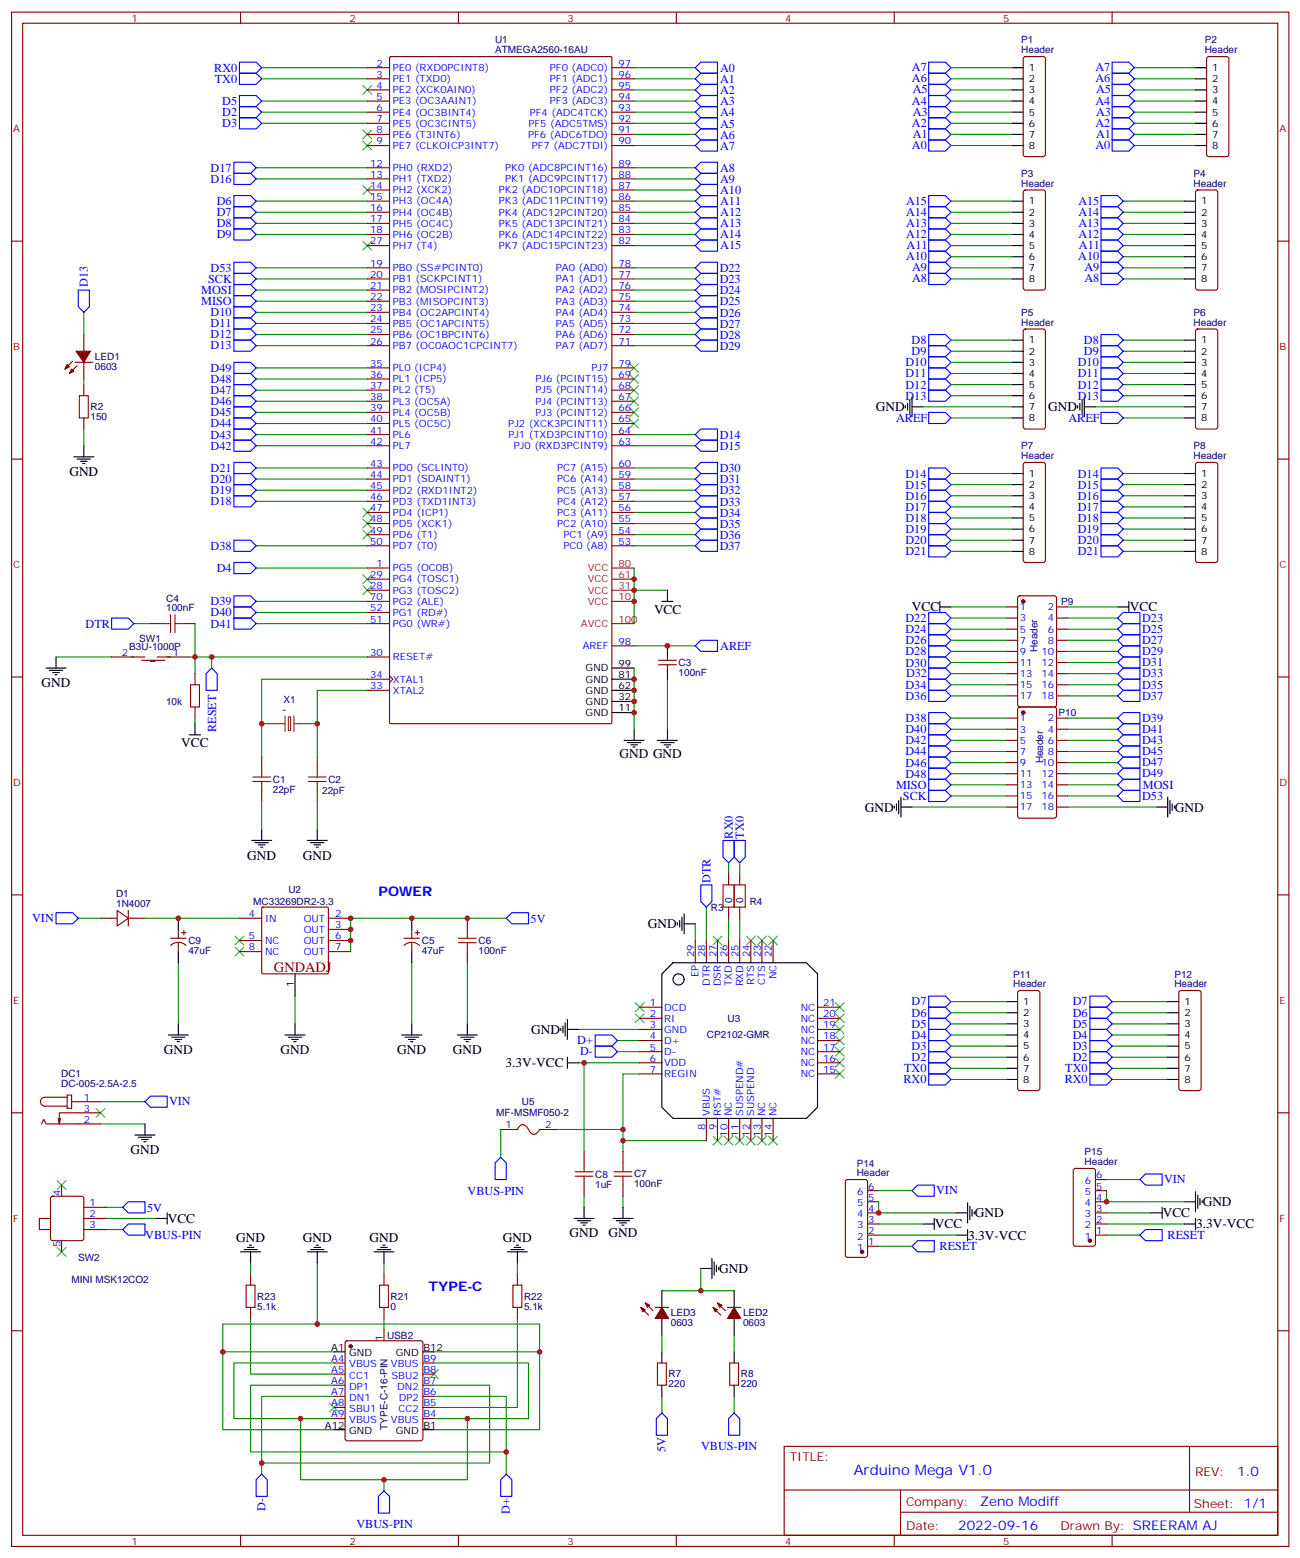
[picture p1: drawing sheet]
<svg xmlns="http://www.w3.org/2000/svg" width="413mm" height="494mm" viewBox="0 0 413 494" stroke-linecap="round" stroke-linejoin="round" font-family="sans-serif">
<defs><g id="words">
<text font-size="4.6" fill="#800" x="86.9" y="308.3">GNDADJ</text>
<text font-size="4.6" fill="#00f" x="270.9" y="468">Arduino Mega V1.0</text>
<g font-size="4.2">
<text x="278" y="130.5">GND</text>
<text x="332.6" y="130.5">GND</text>
<text x="22" y="151">GND</text>
<text x="207.5" y="194.7">VCC</text>
<text x="289.4" y="194">VCC</text>
<text x="358.6" y="194">VCC</text>
<text x="13.2" y="218.1">GND</text>
<text x="57.5" y="237.1">VCC</text>
<text x="196.6" y="240.6">GND GND</text>
<text x="274.4" y="257.5">GND</text>
<text x="372.9" y="257.5">GND</text>
<text x="78.5" y="272.7">GND</text>
<text x="96.1" y="272.7">GND</text>
<text x="205.6" y="294.6">GND</text>
<text x="168.6" y="328.1">GND</text>
<text x="52" y="334.5">GND</text>
<text x="89" y="334.5">GND</text>
<text x="126.1" y="334.5">GND</text>
<text x="143.7" y="334.5">GND</text>
<text x="160.4" y="338.6">3.3V-VCC</text>
<text x="41.4" y="366.2">GND</text>
<text x="381.7" y="382.7">GND</text>
<text x="53.2" y="388">VCC</text>
<text x="296.7" y="389.8">VCC</text>
<text x="309.4" y="386.3">GND</text>
<text x="369" y="386.3">VCC</text>
<text x="379.6" y="389.8">3.3V-VCC</text>
<text x="74.9" y="394">GND</text>
<text x="96.1" y="394">GND</text>
<text x="117.3" y="394">GND</text>
<text x="159.6" y="394">GND</text>
<text x="180.8" y="392.6">GND</text>
<text x="193.1" y="392.6">GND</text>
<text x="307.2" y="393.3">3.3V-VCC</text>
<text x="228.2" y="403.9">GND</text>
</g>
<g font-size="4.2" fill="#00f">
<text x="120.1" y="284.3">POWER</text>
<text x="136" y="409.5">TYPE-C</text>
<text x="392.6" y="468.2">1.0</text>
<text x="311" y="477.8">Zeno Modiff</text>
<text x="304.1" y="485.6">2022-09-16</text>
</g>
<g font-size="3.9" fill="#00f">
<text x="68" y="22.7">RX0</text>
<text x="228.5" y="22.8">A0</text>
<text x="289.4" y="22.6">A7</text>
<text x="347.6" y="22.6">A7</text>
<text x="68.2" y="26.3">TX0</text>
<text x="228.5" y="26.4">A1</text>
<text x="228.5" y="29.9">A2</text>
<text x="289.4" y="26.1">A6</text>
<text x="289.6" y="29.7">A5</text>
<text x="347.6" y="26.1">A6</text>
<text x="347.8" y="29.7">A5</text>
<text x="70.5" y="33.3">D5</text>
<text x="228.5" y="33.4">A3</text>
<text x="289.4" y="33.2">A4</text>
<text x="347.6" y="33.2">A4</text>
<text x="70.5" y="40.4">D3</text>
<text x="70.5" y="36.8">D2</text>
<text x="228.5" y="40.5">A5</text>
<text x="228.5" y="37">A4</text>
<text x="289.4" y="40.2">A2</text>
<text x="289.6" y="36.7">A3</text>
<text x="347.6" y="40.2">A2</text>
<text x="347.8" y="36.7">A3</text>
<text x="228.5" y="44">A6</text>
<text x="228.5" y="47.5">A7</text>
<text x="289.4" y="47.3">A0</text>
<text x="289.6" y="43.8">A1</text>
<text x="347.6" y="47.3">A0</text>
<text x="347.8" y="43.8">A1</text>
<text x="66.8" y="54.5">D17</text>
<text x="66.8" y="58">D16</text>
<text x="228.5" y="58.1">A9</text>
<text x="228.5" y="54.6">A8</text>
<text x="68.8" y="65.1">D6</text>
<text x="228.5" y="65.2">A11</text>
<text x="228.5" y="61.6">A10</text>
<text x="287.5" y="65.1">A15</text>
<text x="342.2" y="65.1">A15</text>
<text x="68.8" y="68.6">D7</text>
<text x="228.6" y="68.5">A12</text>
<text x="287.5" y="68.6">A14</text>
<text x="342.2" y="68.6">A14</text>
<text x="68.8" y="72.1">D8</text>
<text x="68.8" y="75.7">D9</text>
<text x="228.5" y="75.6">A14</text>
<text x="228.6" y="72.1">A13</text>
<text x="287.5" y="72.1">A13</text>
<text x="287.5" y="75.7">A12</text>
<text x="342.2" y="75.7">A12</text>
<text x="342.2" y="72.1">A13</text>
<text x="228.6" y="79.1">A15</text>
<text x="287.5" y="82.6">A10</text>
<text x="287.7" y="79">A11</text>
<text x="342.2" y="82.6">A10</text>
<text x="342.4" y="79">A11</text>
<text x="66" y="89.7">SCK</text>
<text x="66.8" y="86.2">D53</text>
<text x="228.4" y="86.3">D22</text>
<text x="228.4" y="89.9">D23</text>
<text x="289.5" y="89.6">A8</text>
<text x="289.5" y="86.1">A9</text>
<text x="344.1" y="86.1">A9</text>
<text x="344.1" y="89.6">A8</text>
<text x="27.9" y="91" transform="rotate(-90 27.9 91)">D13</text>
<text x="63.9" y="93.2">MOSI</text>
<text x="228.4" y="93.4">D24</text>
<text x="63.9" y="96.8">MISO</text>
<text x="66.8" y="100.3">D10</text>
<text x="228.4" y="100.5">D26</text>
<text x="228.4" y="96.9">D25</text>
<text x="66.8" y="107.4">D12</text>
<text x="66.8" y="103.8">D11</text>
<text x="228.4" y="104">D27</text>
<text x="228.4" y="107.5">D28</text>
<text x="66.8" y="110.9">D13</text>
<text x="228.4" y="111">D29</text>
<text x="289.3" y="112.7">D9</text>
<text x="289.3" y="109.2">D8</text>
<text x="344" y="109.2">D8</text>
<text x="344" y="112.7">D9</text>
<text x="66.8" y="118">D49</text>
<text x="287.3" y="116.2">D10</text>
<text x="287.3" y="119.8">D11</text>
<text x="342" y="119.8">D11</text>
<text x="342" y="116.2">D10</text>
<text x="66.8" y="121.5">D48</text>
<text x="66.8" y="125.1">D47</text>
<text x="287.3" y="123.3">D12</text>
<text x="342" y="123.3">D12</text>
<text x="66.8" y="128.6">D46</text>
<text x="287.3" y="126.8">D13</text>
<text x="342" y="126.8">D13</text>
<text x="66.8" y="132.1">D45</text>
<text x="66.8" y="135.6">D44</text>
<text x="284.4" y="133.9">AREF</text>
<text x="339.1" y="133.9">AREF</text>
<text x="66.8" y="139.2">D43</text>
<text x="66.8" y="142.7">D42</text>
<text x="228.4" y="142.8">D15</text>
<text x="228.4" y="139.3">D14</text>
<text x="66.8" y="149.7">D21</text>
<text x="228.4" y="149.8">D30</text>
<text x="66.8" y="153.3">D20</text>
<text x="228.4" y="153.4">D31</text>
<text x="287.3" y="155">D15</text>
<text x="287.3" y="151.5">D14</text>
<text x="342" y="151.5">D14</text>
<text x="342" y="155">D15</text>
<text x="66.8" y="156.8">D19</text>
<text x="66.8" y="160.3">D18</text>
<text x="228.4" y="160.4">D33</text>
<text x="228.4" y="156.9">D32</text>
<text x="287.3" y="158.6">D16</text>
<text x="342" y="158.6">D16</text>
<text x="228.4" y="164">D34</text>
<text x="228.4" y="167.5">D35</text>
<text x="287.3" y="162.1">D17</text>
<text x="287.3" y="165.6">D18</text>
<text x="342" y="165.6">D18</text>
<text x="342" y="162.1">D17</text>
<text x="228.4" y="171">D36</text>
<text x="287.3" y="169.2">D19</text>
<text x="287.3" y="172.7">D20</text>
<text x="342" y="172.7">D20</text>
<text x="342" y="169.2">D19</text>
<text x="66.8" y="174.4">D38</text>
<text x="228.4" y="174.5">D37</text>
<text x="287.3" y="176.2">D21</text>
<text x="342" y="176.2">D21</text>
<text x="68.8" y="181.5">D4</text>
<text x="66.8" y="195.6">D40</text>
<text x="66.8" y="192.1">D39</text>
<text x="287.3" y="197.4">D22</text>
<text x="362.4" y="197.3">D23</text>
<text x="27.2" y="199.1">DTR</text>
<text x="66.8" y="199.1">D41</text>
<text x="287.3" y="200.9">D24</text>
<text x="362.4" y="200.8">D25</text>
<text x="228.5" y="206.1">AREF</text>
<text x="287.3" y="204.4">D26</text>
<text x="287.3" y="208">D28</text>
<text x="362.4" y="207.9">D29</text>
<text x="362.4" y="204.4">D27</text>
<text x="287.3" y="211.5">D30</text>
<text x="287.5" y="214.9">D32</text>
<text x="362.4" y="211.4">D31</text>
<text x="362.4" y="214.9">D33</text>
<text x="287.3" y="218.5">D34</text>
<text x="362.4" y="218.6">D35</text>
<text x="287.3" y="222.1">D36</text>
<text x="362.4" y="222">D37</text>
<text x="68.6" y="232.3" transform="rotate(-90 68.6 232.3)">RESET</text>
<text x="287.3" y="232.7">D40</text>
<text x="287.3" y="229.1">D38</text>
<text x="362.4" y="232.6">D41</text>
<text x="362.4" y="229.1">D39</text>
<text x="287.3" y="236.2">D42</text>
<text x="287.3" y="239.7">D44</text>
<text x="362.4" y="236.1">D43</text>
<text x="362.4" y="239.6">D45</text>
<text x="287.3" y="243.2">D46</text>
<text x="362.4" y="243.2">D47</text>
<text x="284.3" y="250.2">MISO</text>
<text x="287.3" y="246.8">D48</text>
<text x="362.4" y="246.7">D49</text>
<text x="362.7" y="250.3">MOSI</text>
<text x="286.5" y="253.8">SCK</text>
<text x="362.4" y="253.8">D53</text>
<text x="232.6" y="266.1" transform="rotate(-90 232.6 266.1)">RX0</text>
<text x="236.1" y="266.1" transform="rotate(-90 236.1 266.1)">TX0</text>
<text x="225.5" y="280.2" transform="rotate(-90 225.5 280.2)">DTR</text>
<text x="10.2" y="292.6">VIN</text>
<text x="168.4" y="292.7">5V</text>
<text x="289.3" y="319">D7</text>
<text x="289.3" y="322.6">D6</text>
<text x="340.4" y="322.6">D6</text>
<text x="340.4" y="319">D7</text>
<text x="289.3" y="326.1">D5</text>
<text x="289.3" y="329.6">D4</text>
<text x="340.4" y="329.6">D4</text>
<text x="340.4" y="326.1">D5</text>
<text x="183.2" y="331.3">D+</text>
<text x="184.1" y="334.9">D-</text>
<text x="289.3" y="333.1">D3</text>
<text x="340.4" y="333.1">D3</text>
<text x="286.9" y="340.2">TX0</text>
<text x="289.3" y="336.7">D2</text>
<text x="338.1" y="340.2">TX0</text>
<text x="340.4" y="336.7">D2</text>
<text x="286.7" y="343.7">RX0</text>
<text x="337.9" y="343.7">RX0</text>
<text x="53.7" y="350.8">VIN</text>
<text x="369.4" y="375.5">VIN</text>
<text x="148.4" y="379">VBUS-PIN</text>
<text x="297.1" y="379">VIN</text>
<text x="46.7" y="384.4">5V</text>
<text x="46.1" y="393.1">VBUS-PIN</text>
<text x="370.5" y="393.1">RESET</text>
<text x="298.2" y="396.6">RESET</text>
<text x="211.2" y="460.8" transform="rotate(-90 211.2 460.8)">5V</text>
<text x="222.5" y="460.2">VBUS-PIN</text>
<text x="84.2" y="479.5" transform="rotate(-90 84.2 479.5)">D-</text>
<text x="113.1" y="484.9">VBUS-PIN</text>
<text x="161.8" y="480.3" transform="rotate(-90 161.8 480.3)">D+</text>
</g>
<g font-size="3.9" fill="#800">
<text x="250.6" y="463.5">TITLE:</text>
<text x="379.2" y="468.2">REV:</text>
<text x="287.5" y="477.7">Company:</text>
<text x="378.9" y="478.3">Sheet: 1/1</text>
<text x="287.5" y="485.4">Date:</text>
<text x="336.6" y="485.5">Drawn By: SREERAM AJ</text>
</g>
<g font-size="3.2" fill="#800">
<text x="41.8" y="6.8">1</text>
<text x="110.9" y="6.8">2</text>
<text x="180.1" y="6.8">3</text>
<text x="249.2" y="6.8">4</text>
<text x="318.3" y="6.8">5</text>
<text x="4.2" y="41.9">A</text>
<text x="406" y="41.9">A</text>
<text x="4.2" y="111.1">B</text>
<text x="406" y="111.1">B</text>
<text x="4.2" y="180.2">C</text>
<text x="406" y="180.2">C</text>
<text x="4.2" y="249.4">D</text>
<text x="406" y="249.4">D</text>
<text x="4.2" y="318.5">E</text>
<text x="406" y="318.5">E</text>
<text x="4.2" y="387.7">F</text>
<text x="406" y="387.7">F</text>
<text x="41.8" y="490.1">1</text>
<text x="110.9" y="490.1">2</text>
<text x="180.1" y="490.1">3</text>
<text x="249.2" y="490.1">4</text>
<text x="318.3" y="490.1">5</text>
</g>
<g font-size="3.2" fill="#000080">
<text x="157.1" y="16.9">ATMEGA2560-16AU</text>
<text x="157.1" y="13.7">U1</text>
<text x="324.1" y="16.9">Header</text>
<text x="324.1" y="13.7">P1</text>
<text x="382.3" y="16.9">Header</text>
<text x="382.3" y="13.7">P2</text>
<text x="324.1" y="59.2">Header</text>
<text x="324.1" y="56.1">P3</text>
<text x="378.8" y="59.2">Header</text>
<text x="378.8" y="56.1">P4</text>
<text x="324.1" y="100.2">P5</text>
<text x="378.8" y="100.2">P6</text>
<text x="324.1" y="103.3">Header</text>
<text x="378.8" y="103.3">Header</text>
<text x="30.1" y="117.4">0603</text>
<text x="30.1" y="114.3">LED1</text>
<text x="28.7" y="130.1">R2</text>
<text x="28.7" y="133.3">150</text>
<text x="324.1" y="142.5">P7</text>
<text x="378.8" y="142.5">P8</text>
<text x="324.1" y="145.7">Header</text>
<text x="378.8" y="145.7">Header</text>
<text x="52.7" y="190.9">C4</text>
<text x="336.8" y="191.9">P9</text>
<text x="52.7" y="194">100nF</text>
<text x="44.2" y="203.6">SW1</text>
<text x="41" y="206.1">B3U-1000P</text>
<text x="329.3" y="207" transform="rotate(-90 329.3 207)">Header</text>
<text x="215.3" y="214.5">100nF</text>
<text x="215.3" y="211.4">C3</text>
<text x="52.7" y="223.7">10k</text>
<text x="89.8" y="226.1">-</text>
<text x="89.9" y="222.9">X1</text>
<text x="335.9" y="227.2">P10</text>
<text x="331" y="242.2" transform="rotate(-90 331 242.2)">Header</text>
<text x="86.6" y="251.6">22pF</text>
<text x="86.6" y="248.4">C1</text>
<text x="102.2" y="252">22pF</text>
<text x="104.2" y="248.4">C2</text>
<text x="36.8" y="287.8">1N4007</text>
<text x="36.8" y="284.7">D1</text>
<text x="80.4" y="287.2">MC33269DR2-3.3</text>
<text x="91.5" y="283.4">U2</text>
<text x="232.4" y="286.5" transform="rotate(-90 232.4 286.5)">0</text>
<text x="235.9" y="286.5" transform="rotate(-90 235.9 286.5)">0</text>
<text x="237.9" y="287.2">R4</text>
<text x="225.6" y="289">R3</text>
<text x="59.8" y="299.6">C9</text>
<text x="133.9" y="299.6">C5</text>
<text x="151.8" y="299.5">C6</text>
<text x="59.8" y="302.7">47uF</text>
<text x="133.9" y="302.7">47uF</text>
<text x="151.8" y="302.6">100nF</text>
<text x="321.5" y="310.3">P11</text>
<text x="372.7" y="310.3">P12</text>
<text x="321.5" y="313.2">Header</text>
<text x="372.7" y="313.2">Header</text>
<text x="224.4" y="329.5">CP2102-GMR</text>
<text x="230.9" y="324.3">U3</text>
<text x="19.4" y="341.8">DC1</text>
<text x="19.4" y="345">DC-005-2.5A-2.5</text>
<text x="165.6" y="350.5">U5</text>
<text x="157.5" y="354.2">MF-MSMF050-2</text>
<text x="271.9" y="370.1">P14</text>
<text x="344.2" y="369.7">Header</text>
<text x="344.2" y="366.6">P15</text>
<text x="188.9" y="376.9">1uF</text>
<text x="188.9" y="373.6">C8</text>
<text x="201.2" y="376.7">100nF</text>
<text x="201.2" y="373.6">C7</text>
<text x="271.9" y="373.2">Header</text>
<text x="24.8" y="400">SW2</text>
<text x="22.7" y="407.1">MINI MSK12CO2</text>
<text x="81.6" y="412.5">R23</text>
<text x="124" y="412.4">R21</text>
<text x="166.3" y="412.5">R22</text>
<text x="81.6" y="415.6">5.1k</text>
<text x="124" y="415.6">0</text>
<text x="166.3" y="415.6">5.1k</text>
<text x="212.9" y="417.7">LED3</text>
<text x="235.8" y="417.7">LED2</text>
<text x="122.8" y="424.7">USB2</text>
<text x="212.9" y="420.8">0603</text>
<text x="235.8" y="420.8">0603</text>
<text x="212.2" y="437.1">R7</text>
<text x="235.1" y="437.1">R8</text>
<text x="212.2" y="440.2">220</text>
<text x="235.1" y="440.2">220</text>
<text x="123" y="453.6" transform="rotate(-90 123 453.6)">TYPE-C-16-PIN</text>
</g>
<g font-size="3.2" fill="#00f">
<text x="119.5" y="21.1">2</text>
<text x="124.7" y="22.5">PE0 (RXD0PCINT8)</text>
<text x="174.5" y="22.5">PF0 (ADC0)</text>
<text x="196.3" y="21.1">97</text>
<text x="119.5" y="28.2">4</text>
<text x="119.5" y="24.7">3</text>
<text x="124.7" y="29.6">PE2 (XCK0AIN0)</text>
<text x="124.7" y="26.1">PE1 (TXD0)</text>
<text x="174.5" y="26.1">PF1 (ADC1)</text>
<text x="174.5" y="29.6">PF2 (ADC2)</text>
<text x="196.3" y="24.7">96</text>
<text x="196.3" y="28.2">95</text>
<text x="119.5" y="35.2">6</text>
<text x="119.5" y="31.7">5</text>
<text x="124.7" y="33.1">PE3 (OC3AAIN1)</text>
<text x="174.5" y="33.1">PF3 (ADC3)</text>
<text x="196.3" y="35.2">93</text>
<text x="196.3" y="31.7">94</text>
<text x="119.5" y="38.8">7</text>
<text x="124.7" y="36.7">PE4 (OC3BINT4)</text>
<text x="124.7" y="40.2">PE5 (OC3CINT5)</text>
<text x="167.7" y="40.2">PF5 (ADC5TMS)</text>
<text x="168.1" y="36.7">PF4 (ADC4TCK)</text>
<text x="196.3" y="38.8">92</text>
<text x="119.5" y="42.3">8</text>
<text x="119.5" y="45.8">9</text>
<text x="124.7" y="43.7">PE6 (T3INT6)</text>
<text x="124.7" y="47.2">PE7 (CLKOICP3INT7)</text>
<text x="167.6" y="43.7">PF6 (ADC6TDO)</text>
<text x="168.8" y="47.2">PF7 (ADC7TDI)</text>
<text x="196.3" y="42.3">91</text>
<text x="196.3" y="45.8">90</text>
<text x="117.5" y="52.9">12</text>
<text x="196.3" y="52.9">89</text>
<text x="117.5" y="59.9">14</text>
<text x="117.5" y="56.4">13</text>
<text x="124.7" y="57.8">PH1 (TXD2)</text>
<text x="124.7" y="54.3">PH0 (RXD2)</text>
<text x="160.3" y="57.8">PK1 (ADC9PCINT17)</text>
<text x="160.3" y="54.3">PK0 (ADC8PCINT16)</text>
<text x="196.3" y="59.9">87</text>
<text x="196.3" y="56.4">88</text>
<text x="117.5" y="63.5">15</text>
<text x="124.7" y="61.3">PH2 (XCK2)</text>
<text x="124.7" y="64.9">PH3 (OC4A)</text>
<text x="158.3" y="64.9">PK3 (ADC11PCINT19)</text>
<text x="158.3" y="61.3">PK2 (ADC10PCINT18)</text>
<text x="196.3" y="63.5">86</text>
<text x="117.5" y="67">16</text>
<text x="117.5" y="70.5">17</text>
<text x="124.7" y="68.4">PH4 (OC4B)</text>
<text x="124.7" y="71.9">PH5 (OC4C)</text>
<text x="158.3" y="71.9">PK5 (ADC13PCINT21)</text>
<text x="158.3" y="68.4">PK4 (ADC12PCINT20)</text>
<text x="196.3" y="70.5">84</text>
<text x="196.3" y="67">85</text>
<text x="117.5" y="74">18</text>
<text x="117.5" y="77.6">27</text>
<text x="124.7" y="75.5">PH6 (OC2B)</text>
<text x="158.3" y="75.5">PK6 (ADC14PCINT22)</text>
<text x="196.3" y="74">83</text>
<text x="196.3" y="77.6">82</text>
<text x="124.7" y="79">PH7 (T4)</text>
<text x="158.3" y="79">PK7 (ADC15PCINT23)</text>
<text x="117.5" y="88.2">20</text>
<text x="117.5" y="84.6">19</text>
<text x="124.7" y="89.6">PB1 (SCKPCINT1)</text>
<text x="124.7" y="86">PB0 (SS#PCINT0)</text>
<text x="176.4" y="89.6">PA1 (AD1)</text>
<text x="176.4" y="86">PA0 (AD0)</text>
<text x="196.3" y="88.2">77</text>
<text x="196.3" y="84.6">78</text>
<text x="117.5" y="91.7">21</text>
<text x="117.5" y="95.2">22</text>
<text x="124.7" y="93.1">PB2 (MOSIPCINT2)</text>
<text x="176.4" y="93.1">PA2 (AD2)</text>
<text x="196.3" y="95.2">75</text>
<text x="196.3" y="91.7">76</text>
<text x="117.5" y="98.7">23</text>
<text x="124.7" y="96.6">PB3 (MISOPCINT3)</text>
<text x="124.7" y="100.2">PB4 (OC2APCINT4)</text>
<text x="176.4" y="100.2">PA4 (AD4)</text>
<text x="176.4" y="96.6">PA3 (AD3)</text>
<text x="196.3" y="98.7">74</text>
<text x="117.5" y="105.8">25</text>
<text x="117.5" y="102.3">24</text>
<text x="124.7" y="107.2">PB6 (OC1BPCINT6)</text>
<text x="124.7" y="103.7">PB5 (OC1APCINT5)</text>
<text x="176.4" y="103.7">PA5 (AD5)</text>
<text x="176.4" y="107.2">PA6 (AD6)</text>
<text x="196.3" y="102.3">73</text>
<text x="196.3" y="105.8">72</text>
<text x="117.5" y="109.3">26</text>
<text x="124.7" y="110.7">PB7 (OC0AOC1CPCINT7)</text>
<text x="176.4" y="110.7">PA7 (AD7)</text>
<text x="196.3" y="109.3">71</text>
<text x="117.5" y="116.4">35</text>
<text x="117.5" y="119.9">36</text>
<text x="124.7" y="117.8">PL0 (ICP4)</text>
<text x="187.7" y="117.8">PJ7</text>
<text x="196.3" y="119.9">69</text>
<text x="196.3" y="116.4">79</text>
<text x="117.5" y="123.4">37</text>
<text x="124.7" y="124.8">PL2 (T5)</text>
<text x="124.7" y="121.3">PL1 (ICP5)</text>
<text x="169.9" y="124.8">PJ5 (PCINT14)</text>
<text x="169.9" y="121.3">PJ6 (PCINT15)</text>
<text x="196.3" y="123.4">68</text>
<text x="117.5" y="127">38</text>
<text x="117.5" y="130.5">39</text>
<text x="124.7" y="128.4">PL3 (OC5A)</text>
<text x="124.7" y="131.9">PL4 (OC5B)</text>
<text x="169.9" y="131.9">PJ3 (PCINT12)</text>
<text x="169.9" y="128.4">PJ4 (PCINT13)</text>
<text x="196.3" y="130.5">66</text>
<text x="196.3" y="127">67</text>
<text x="117.5" y="134">40</text>
<text x="117.5" y="137.5">41</text>
<text x="124.7" y="135.4">PL5 (OC5C)</text>
<text x="161.3" y="135.4">PJ2 (XCK3PCINT11)</text>
<text x="196.3" y="134">65</text>
<text x="196.3" y="137.5">64</text>
<text x="117.5" y="141.1">42</text>
<text x="124.7" y="139">PL6</text>
<text x="124.7" y="142.5">PL7</text>
<text x="161.3" y="139">PJ1 (TXD3PCINT10)</text>
<text x="163.1" y="142.5">PJ0 (RXD3PCINT9)</text>
<text x="196.3" y="141.1">63</text>
<text x="117.5" y="148.1">43</text>
<text x="124.7" y="149.5">PD0 (SCLINT0)</text>
<text x="176.8" y="149.5">PC7 (A15)</text>
<text x="196.3" y="148.1">60</text>
<text x="117.5" y="155.2">45</text>
<text x="117.5" y="151.7">44</text>
<text x="124.7" y="153.1">PD1 (SDAINT1)</text>
<text x="176.8" y="153.1">PC6 (A14)</text>
<text x="196.3" y="155.2">58</text>
<text x="196.3" y="151.7">59</text>
<text x="117.5" y="158.7">46</text>
<text x="124.7" y="156.6">PD2 (RXD1INT2)</text>
<text x="124.7" y="160.1">PD3 (TXD1INT3)</text>
<text x="176.8" y="160.1">PC4 (A12)</text>
<text x="176.8" y="156.6">PC5 (A13)</text>
<text x="196.3" y="158.7">57</text>
<text x="117.5" y="162.2">47</text>
<text x="117.5" y="165.8">48</text>
<text x="124.7" y="163.7">PD4 (ICP1)</text>
<text x="124.7" y="167.2">PD5 (XCK1)</text>
<text x="176.8" y="167.2">PC2 (A10)</text>
<text x="176.8" y="163.7">PC3 (A11)</text>
<text x="196.3" y="165.8">55</text>
<text x="196.3" y="162.2">56</text>
<text x="117.5" y="169.3">49</text>
<text x="117.5" y="172.8">50</text>
<text x="124.7" y="170.7">PD6 (T1)</text>
<text x="178.8" y="170.7">PC1 (A9)</text>
<text x="196.3" y="169.3">54</text>
<text x="196.3" y="172.8">53</text>
<text x="119.5" y="179.9">1</text>
<text x="124.7" y="174.2">PD7 (T0)</text>
<text x="178.8" y="174.2">PC0 (A8)</text>
<text x="117.5" y="183.4">29</text>
<text x="124.7" y="181.3">PG5 (OC0B)</text>
<text x="124.7" y="184.8">PG4 (TOSC1)</text>
<text x="117.5" y="190.5">70</text>
<text x="117.5" y="186.9">28</text>
<text x="124.7" y="191.9">PG2 (ALE)</text>
<text x="124.7" y="188.3">PG3 (TOSC2)</text>
<text x="117.5" y="197.5">51</text>
<text x="117.5" y="194">52</text>
<text x="124.7" y="195.4">PG1 (RD#)</text>
<text x="323.6" y="193.6">1</text>
<text x="323.6" y="197.2">3</text>
<text x="332.6" y="193.6">2</text>
<text x="332.6" y="197.2">4</text>
<text x="124.7" y="198.9">PG0 (WR#)</text>
<text x="323.6" y="200.7">5</text>
<text x="332.6" y="200.7">6</text>
<text x="38.7" y="208.1">2</text>
<text x="54.8" y="208.1">1</text>
<text x="117.5" y="208.1">30</text>
<text x="124.7" y="209.5">RESET#</text>
<text x="184.9" y="206">AREF</text>
<text x="196.3" y="204.6">98</text>
<text x="323.6" y="204.2">7</text>
<text x="323.6" y="207.8">9</text>
<text x="330.5" y="207.8">10</text>
<text x="332.6" y="204.2">8</text>
<text x="117.5" y="215.2">34</text>
<text x="323.6" y="211.3">11</text>
<text x="323.6" y="214.8">13</text>
<text x="330.5" y="211.3">12</text>
<text x="330.5" y="214.8">14</text>
<text x="117.5" y="218.7">33</text>
<text x="124.7" y="216.6">XTAL1</text>
<text x="124.7" y="220.1">XTAL2</text>
<text x="323.6" y="218.3">15</text>
<text x="323.6" y="221.9">17</text>
<text x="330.5" y="218.3">16</text>
<text x="330.5" y="221.9">18</text>
<text x="323.6" y="228.9">1</text>
<text x="323.6" y="232.4">3</text>
<text x="332.6" y="228.9">2</text>
<text x="332.6" y="232.4">4</text>
<text x="323.6" y="236">5</text>
<text x="323.6" y="239.5">7</text>
<text x="332.6" y="236">6</text>
<text x="332.6" y="239.5">8</text>
<text x="323.6" y="243">9</text>
<text x="330.5" y="243">10</text>
<text x="323.6" y="246.6">11</text>
<text x="323.6" y="250.1">13</text>
<text x="330.5" y="246.6">12</text>
<text x="330.5" y="250.1">14</text>
<text x="323.6" y="253.6">15</text>
<text x="323.6" y="257.1">17</text>
<text x="330.5" y="253.6">16</text>
<text x="330.5" y="257.1">18</text>
<text x="78.9" y="291">4</text>
<text x="84.1" y="292.4">IN</text>
<text x="96.4" y="292.4">OUT</text>
<text x="106.3" y="291">2</text>
<text x="78.9" y="298.1">5</text>
<text x="84.1" y="299.5">NC</text>
<text x="96.4" y="295.9">OUT</text>
<text x="96.4" y="299.5">OUT</text>
<text x="106.3" y="294.5">3</text>
<text x="106.3" y="298.1">6</text>
<text x="78.9" y="301.6">8</text>
<text x="84.1" y="303">NC</text>
<text x="96.4" y="303">OUT</text>
<text x="106.3" y="301.6">7</text>
<text x="220.3" y="303.7" transform="rotate(-90 220.3 303.7)">29</text>
<text x="223.8" y="303.7" transform="rotate(-90 223.8 303.7)">28</text>
<text x="227.3" y="303.7" transform="rotate(-90 227.3 303.7)">27</text>
<text x="230.9" y="303.7" transform="rotate(-90 230.9 303.7)">26</text>
<text x="234.4" y="303.7" transform="rotate(-90 234.4 303.7)">25</text>
<text x="237.9" y="303.7" transform="rotate(-90 237.9 303.7)">24</text>
<text x="241.4" y="303.7" transform="rotate(-90 241.4 303.7)">23</text>
<text x="245" y="303.7" transform="rotate(-90 245 303.7)">22</text>
<text x="221.7" y="310.1" transform="rotate(-90 221.7 310.1)">EP</text>
<text x="246.4" y="310.8" transform="rotate(-90 246.4 310.8)">NC</text>
<text x="225.2" y="312.8" transform="rotate(-90 225.2 312.8)">DTR</text>
<text x="228.7" y="313" transform="rotate(-90 228.7 313)">DSR</text>
<text x="232.3" y="312.8" transform="rotate(-90 232.3 312.8)">TXD</text>
<text x="235.8" y="313" transform="rotate(-90 235.8 313)">RXD</text>
<text x="239.3" y="312.5" transform="rotate(-90 239.3 312.5)">RTS</text>
<text x="242.9" y="312.5" transform="rotate(-90 242.9 312.5)">CTS</text>
<text x="206.3" y="319.2">1</text>
<text x="206.3" y="322.8">2</text>
<text x="210.7" y="320.6">DCD</text>
<text x="254.1" y="320.6">NC</text>
<text x="261.2" y="322.8">20</text>
<text x="261.2" y="319.2">21</text>
<text x="206.3" y="326.3">3</text>
<text x="206.3" y="329.8">4</text>
<text x="210.7" y="324.2">RI</text>
<text x="210.7" y="327.7">GND</text>
<text x="254.1" y="327.7">NC</text>
<text x="254.1" y="324.2">NC</text>
<text x="261.2" y="329.8">18</text>
<text x="261.2" y="326.3">19</text>
<text x="206.3" y="333.3">5</text>
<text x="210.7" y="331.2">D+</text>
<text x="210.7" y="334.8">D-</text>
<text x="254.1" y="334.8">NC</text>
<text x="254.1" y="331.2">NC</text>
<text x="261.2" y="333.3">17</text>
<text x="206.3" y="336.9">6</text>
<text x="206.3" y="340.4">7</text>
<text x="210.7" y="338.3">VDD</text>
<text x="210.7" y="341.8">REGIN</text>
<text x="254.1" y="341.8">NC</text>
<text x="254.1" y="338.3">NC</text>
<text x="261.2" y="340.4">15</text>
<text x="261.2" y="336.9">16</text>
<text x="26.6" y="349.2">1</text>
<text x="26.6" y="352.7">3</text>
<text x="26.6" y="356.3">2</text>
<text x="160.4" y="358">1</text>
<text x="173" y="358">2</text>
<text x="223.8" y="358.6" transform="rotate(-90 223.8 358.6)">8</text>
<text x="225.2" y="354.2" transform="rotate(-90 225.2 354.2)">VBUS</text>
<text x="227.3" y="358.6" transform="rotate(-90 227.3 358.6)">9</text>
<text x="228.7" y="354.2" transform="rotate(-90 228.7 354.2)">RST#</text>
<text x="232.3" y="354.2" transform="rotate(-90 232.3 354.2)">NC</text>
<text x="235.8" y="354.2" transform="rotate(-90 235.8 354.2)">SUSPEND#</text>
<text x="239.3" y="354.2" transform="rotate(-90 239.3 354.2)">SUSPEND</text>
<text x="242.9" y="354.2" transform="rotate(-90 242.9 354.2)">NC</text>
<text x="246.4" y="354.2" transform="rotate(-90 246.4 354.2)">NC</text>
<text x="230.9" y="360.7" transform="rotate(-90 230.9 360.7)">10</text>
<text x="234.4" y="360.7" transform="rotate(-90 234.4 360.7)">11</text>
<text x="237.9" y="360.7" transform="rotate(-90 237.9 360.7)">12</text>
<text x="241.4" y="360.7" transform="rotate(-90 241.4 360.7)">13</text>
<text x="245" y="360.7" transform="rotate(-90 245 360.7)">14</text>
<text x="275.5" y="377.4">6</text>
<text x="344.3" y="375.7">6</text>
<text x="347.8" y="377.4">5</text>
<text x="347.8" y="373.9">6</text>
<text x="19.2" y="379.6" transform="rotate(-90 19.2 379.6)">4</text>
<text x="28.4" y="382.7">1</text>
<text x="272" y="382.7">5</text>
<text x="272" y="379.2">6</text>
<text x="275.5" y="381">5</text>
<text x="344.3" y="382.7">4</text>
<text x="344.3" y="379.2">5</text>
<text x="347.8" y="381">4</text>
<text x="28.4" y="389.8">3</text>
<text x="28.4" y="386.3">2</text>
<text x="272" y="389.8">3</text>
<text x="272" y="386.3">4</text>
<text x="275.5" y="388">3</text>
<text x="275.5" y="384.5">4</text>
<text x="344.3" y="389.8">2</text>
<text x="344.3" y="386.3">3</text>
<text x="347.8" y="388">2</text>
<text x="347.8" y="384.5">3</text>
<text x="19.2" y="395.7" transform="rotate(-90 19.2 395.7)">5</text>
<text x="272" y="393.3">2</text>
<text x="275.5" y="395.1">1</text>
<text x="275.5" y="391.5">2</text>
<text x="344.3" y="393.3">1</text>
<text x="347.8" y="391.5">1</text>
<text x="272" y="396.8">1</text>
<text x="121.5" y="425.4" transform="rotate(-90 121.5 425.4)">1</text>
<text x="105.1" y="432.1">A4</text>
<text x="105.1" y="435.6">A5</text>
<text x="110.8" y="433.9">VBUS</text>
<text x="110.8" y="437.4">CC1</text>
<text x="124.1" y="433.9">VBUS</text>
<text x="124.2" y="437.4">SBU2</text>
<text x="134.4" y="435.6">B8</text>
<text x="134.4" y="432.1">B9</text>
<text x="105.1" y="439.2">A6</text>
<text x="105.1" y="442.7">A7</text>
<text x="110.8" y="440.9">DP1</text>
<text x="126.1" y="440.9">DN2</text>
<text x="134.4" y="442.7">B6</text>
<text x="134.4" y="439.2">B7</text>
<text x="105.1" y="446.2">A8</text>
<text x="105.1" y="449.8">A9</text>
<text x="110.8" y="444.5">DN1</text>
<text x="110.8" y="448">SBU1</text>
<text x="126.4" y="448">CC2</text>
<text x="126.5" y="444.5">DP2</text>
<text x="134.4" y="449.8">B4</text>
<text x="134.4" y="446.2">B5</text>
<text x="110.8" y="451.5">VBUS</text>
<text x="124.1" y="451.5">VBUS</text>
</g>
<g font-size="3.2">
<text x="326.5" y="22.5">1</text>
<text x="384.7" y="22.5">1</text>
<text x="326.5" y="26.1">2</text>
<text x="326.5" y="29.6">3</text>
<text x="384.7" y="26.1">2</text>
<text x="384.7" y="29.6">3</text>
<text x="326.5" y="33.1">4</text>
<text x="384.7" y="33.1">4</text>
<text x="326.5" y="36.7">5</text>
<text x="326.5" y="40.2">6</text>
<text x="384.7" y="36.7">5</text>
<text x="384.7" y="40.2">6</text>
<text x="326.5" y="43.7">7</text>
<text x="326.5" y="47.2">8</text>
<text x="384.7" y="43.7">7</text>
<text x="384.7" y="47.2">8</text>
<text x="326.5" y="64.9">1</text>
<text x="381.1" y="64.9">1</text>
<text x="326.5" y="68.4">2</text>
<text x="326.5" y="71.9">3</text>
<text x="381.1" y="68.4">2</text>
<text x="381.1" y="71.9">3</text>
<text x="326.5" y="75.5">4</text>
<text x="381.1" y="75.5">4</text>
<text x="326.5" y="79">5</text>
<text x="326.5" y="82.5">6</text>
<text x="381.1" y="79">5</text>
<text x="381.1" y="82.5">6</text>
<text x="326.5" y="86">7</text>
<text x="326.5" y="89.6">8</text>
<text x="381.1" y="86">7</text>
<text x="381.1" y="89.6">8</text>
<text x="326.5" y="109">1</text>
<text x="326.5" y="112.5">2</text>
<text x="381.1" y="109">1</text>
<text x="381.1" y="112.5">2</text>
<text x="326.5" y="116">3</text>
<text x="326.5" y="119.6">4</text>
<text x="381.1" y="116">3</text>
<text x="381.1" y="119.6">4</text>
<text x="326.5" y="123.1">5</text>
<text x="381.1" y="123.1">5</text>
<text x="326.5" y="126.6">6</text>
<text x="326.5" y="130.1">7</text>
<text x="381.1" y="126.6">6</text>
<text x="381.1" y="130.1">7</text>
<text x="326.5" y="133.7">8</text>
<text x="381.1" y="133.7">8</text>
<text x="326.5" y="151.3">1</text>
<text x="326.5" y="154.8">2</text>
<text x="381.1" y="151.3">1</text>
<text x="381.1" y="154.8">2</text>
<text x="326.5" y="158.4">3</text>
<text x="326.5" y="161.9">4</text>
<text x="381.1" y="158.4">3</text>
<text x="381.1" y="161.9">4</text>
<text x="326.5" y="165.4">5</text>
<text x="381.1" y="165.4">5</text>
<text x="326.5" y="168.9">6</text>
<text x="326.5" y="172.5">7</text>
<text x="381.1" y="168.9">6</text>
<text x="381.1" y="172.5">7</text>
<text x="326.5" y="176">8</text>
<text x="381.1" y="176">8</text>
<text x="185.8" y="213">GND</text>
<text x="196.3" y="215.2">81</text>
<text x="196.3" y="211.6">99</text>
<text x="185.8" y="216.6">GND</text>
<text x="185.8" y="220.1">GND</text>
<text x="196.3" y="218.7">62</text>
<text x="185.8" y="227.2">GND</text>
<text x="185.8" y="223.6">GND</text>
<text x="196.3" y="225.7">11</text>
<text x="196.3" y="222.2">32</text>
<text x="93.3" y="313.1" transform="rotate(-90 93.3 313.1)">1</text>
<text x="324.7" y="318.9">1</text>
<text x="324.7" y="322.4">2</text>
<text x="375.8" y="318.9">1</text>
<text x="375.8" y="322.4">2</text>
<text x="324.7" y="325.9">3</text>
<text x="324.7" y="329.5">4</text>
<text x="375.8" y="325.9">3</text>
<text x="375.8" y="329.5">4</text>
<text x="324.7" y="333">5</text>
<text x="375.8" y="333">5</text>
<text x="324.7" y="336.5">6</text>
<text x="324.7" y="340">7</text>
<text x="375.8" y="336.5">6</text>
<text x="375.8" y="340">7</text>
<text x="324.7" y="343.6">8</text>
<text x="375.8" y="343.6">8</text>
<text x="105.1" y="428.6">A1</text>
<text x="110.8" y="430.4">GND</text>
<text x="125.6" y="430.4">GND</text>
<text x="134.4" y="428.6">B12</text>
<text x="103.1" y="453.3">A12</text>
<text x="110.8" y="455">GND</text>
<text x="125.6" y="455">GND</text>
<text x="134.4" y="453.3">B1</text>
</g>
<g font-size="3.2" fill="#f00">
<text x="196.3" y="179.9">80</text>
<text x="186.5" y="181.3">VCC</text>
<text x="186.5" y="184.8">VCC</text>
<text x="196.3" y="183.4">61</text>
<text x="186.5" y="188.3">VCC</text>
<text x="186.5" y="191.9">VCC</text>
<text x="196.3" y="186.9">31</text>
<text x="196.3" y="190.5">10</text>
<text x="196.3" y="197.5">100</text>
<text x="184.3" y="198.9">AVCC</text>
</g>
</g></defs>
<g fill="none" stroke="#870000" stroke-width=".35">
<path d="M3.7 3.8h405.3v486.9h-405.3zM7.2 7.4h398.3v479.8h-398.3zM76.3 3.8v3.6M123.7 18.1l.3-.1h69.8l.3 .1 .1 211.2-.2 .3h-70l-.3-.2zM145.5 3.8v3.6M214.6 3.8v3.6M283.8 3.8v3.6M324.9 18.2l.5-.2h5.6l.5 .2 .3 .5v30.3l-.3 .5-.5 .2h-5.6l-.5-.2-.2-.5v-30.3zM352.9 3.8v3.6M383.1 18.2l.5-.2h5.7l.5 .2 .2 .5v30.3l-.3 .5-.4 .2h-5.7l-.5-.2-.2-.5v-30.3zM116.6 25h7M116.6 28.5h7"/>
<path d="M116.6 35.6h7M116.6 39.1h7M116.6 32.1h7M116.6 21.5h7M194.2 25h7M194.2 28.5h7M194.2 35.6h7M194.2 39.1h7M194.2 32.1h7M194.2 21.5h7M116.6 42.7h7M116.6 46.2h7"/>
<path d="M116.6 56.8h7M116.6 53.2h7M194.2 42.7h7M194.2 46.2h7M194.2 56.8h7M194.2 53.2h7M3.7 76.5h3.5M116.6 60.3h7M116.6 70.9h7M116.6 67.3h7M116.6 63.8h7M116.6 74.4h7"/>
<path d="M116.6 77.9h7M194.2 60.3h7M194.2 70.9h7M194.2 67.3h7M194.2 63.8h7M194.2 74.4h7M194.2 77.9h7M324.9 60.5l.5-.2h5.6l.5 .2 .3 .5v30.3l-.3 .5-.5 .2h-5.6l-.5-.2-.2-.5v-30.3zM379.6 60.5l.5-.2h5.6l.5 .2 .2 .5v30.3l-.2 .5-.5 .2h-5.6l-.5-.2-.2-.5v-30.3zM405.5 76.5h3.5M116.6 99.1h7M116.6 95.6h7"/>
<path d="M116.6 88.5h7M116.6 92h7M116.6 85h7M194.2 99.1h7M194.2 95.6h7M194.2 88.5h7M194.2 92h7M194.2 85h7M23.1 114.6l-2.5 2.5M23.8 115h5.6M24.5 116l-2.5 2.5M26.6 106.2v5.2"/>
<path d="M26.6 115v5.3M116.6 109.7h7M116.6 102.6h7M116.6 106.2h7M116.6 116.7h7M194.2 109.7h7M194.2 102.6h7M194.2 106.2h7M194.2 116.7h7M324.9 104.6l.5-.2h5.6l.5 .2 .3 .5v30.3l-.3 .5-.5 .2h-5.6l-.5-.2-.2-.5v-30.3zM379.6 104.6l.5-.2h5.6l.5 .2 .2 .5v30.3l-.2 .5-.5 .2h-5.6l-.5-.2-.2-.5v-30.3zM26.6 122v3.6"/>
<path d="M26.6 132.6v3.5M116.6 123.8h7M116.6 120.3h7M116.6 127.3h7M116.6 130.8h7M116.6 134.4h7M116.6 137.9h7M194.2 123.8h7M194.2 120.3h7M194.2 127.3h7M194.2 130.8h7M194.2 134.4h7"/>
<path d="M194.2 137.9h7M3.7 145.7h3.5M116.6 141.4h7M116.6 155.5h7M116.6 159.1h7M116.6 152h7M116.6 148.5h7M194.2 141.4h7M194.2 155.5h7M194.2 159.1h7M194.2 152h7M194.2 148.5h7"/>
<path d="M324.9 146.9l.5-.2h5.6l.5 .2 .3 .5v30.4l-.3 .5-.5 .2h-5.6l-.5-.3-.2-.4v-30.4zM379.6 146.9l.5-.2h5.6l.5 .2 .2 .5v30.4l-.2 .5-.5 .2h-5.6l-.5-.3-.2-.4v-30.4zM405.5 145.7h3.5M116.6 169.7h7M116.6 166.1h7M116.6 162.6h7M116.6 173.2h7M194.2 169.7h7M194.2 166.1h7M194.2 162.6h7M194.2 173.2h7M47.8 197.9h3.5"/>
<path d="M58.3 197.9h3.6M116.6 180.2h7M116.6 197.9h7M116.6 194.3h7M116.6 190.8h7M116.6 187.3h7M116.6 183.8h7M319.4 192.6h3.5M319.4 196.1h3.5M319.4 199.6h3.5M323.2 189.3l.4-.2h11l.6 .4 .1 34.1-.5 .7h-11.2l-.6-.4-.1-34.1zM335.3 192.6h3.5"/>
<path d="M335.3 196.1h3.5M335.3 199.6h3.5M3.7 214.8h3.5M35.4 208.5h10.6M44.9 209.5h7.5M47.8 209.5v.4h1.4v-.4M49.9 208.5h10.2M61.9 213.7v3.6M116.6 208.5h7M116.6 215.5h7M116.6 219h7M123.6 214.5l1.1 1-1.1 1.1"/>
<path d="M194.2 204.9h7M209 210.9h5.6M209 209.5h5.6M211.8 208.5v1M211.8 210.9v1.1M319.4 203.2h3.5M319.4 206.7h3.5M319.4 210.2h3.5M319.4 213.7h3.5M319.4 217.3h3.5M335.3 203.2h3.5M335.3 206.7h3.5"/>
<path d="M335.3 210.2h3.5M335.3 213.7h3.5M335.3 217.3h3.5M405.5 214.8h3.5M61.9 224.3v3.6M319.4 220.8h3.5M319.4 227.9h3.5M319.4 231.4h3.5M319.4 234.9h3.5M319.4 238.4h3.5M323.2 224.5l.4-.2h11l.6 .5 .1 34.1-.5 .7h-11.2l-.6-.5-.1-34.1zM335.3 220.8h3.5"/>
<path d="M335.3 227.9h3.5M335.3 231.4h3.5M335.3 234.9h3.5M335.3 238.4h3.5M83 240.2v3.5M83 250.8v3.5M100.7 240.2v3.5M100.7 250.8v3.5M319.4 242h3.5M319.4 245.5h3.5M319.4 249h3.5M319.4 252.6h3.5"/>
<path d="M319.4 256.1h3.5M335.3 242h3.5M335.3 245.5h3.5M335.3 249h3.5M335.3 252.6h3.5M335.3 256.1h3.5M231.2 277.2v3.6M234.7 277.2v3.6M3.7 284h3.5M31.9 291.4h5.3M37.2 288.9l3.5 2.5-3.5 2.4zM40.7 291.4h5.3"/>
<path d="M40.7 288.9v4.9M54.1 297.7h5M54.2 300a3.5 3.5 0 0 1 4.9 0M56.6 294.9v2.8M56.6 299.1v2.8M57.6 295.9h1.5M58.3 295.2v1.5M76 291.4h7M76 298.4h7M83.1 288l.3-.2 20.6 .1 .2 .3v20.6l-.3 .2-20.7-.1-.2-.3zM104.2 291.4h7.1M104.2 294.9h7.1"/>
<path d="M104.2 298.4h7.1M128.2 297.7h4.9M128.2 300a3.5 3.5 0 0 1 4.9 0M130.7 294.9v2.8M130.7 299.1v2.8M131.7 295.9h1.4M132.4 295.2v1.5M148.3 291.4v3.5M220.6 298.4v7.1M224.2 298.4v7.1M227.7 298.4v7.1M231.2 287.8v3.6"/>
<path d="M231.2 298.4v7.1M234.7 287.8v3.6M234.7 298.4v7.1M238.3 298.4v7.1M241.8 298.4v7.1M245.3 298.4v7.1M405.5 284h3.5M76 301.9h7M104.2 301.9h7.1M148.3 301.9v3.6M203 319.6h7M259.4 319.6h7.1"/>
<path d="M323.2 314.5l.4-.2h5.7l.5 .2 .2 .5v30.3l-.2 .5-.5 .2h-5.7l-.5-.2-.2-.5v-30.3zM374.3 314.5l.5-.2h5.6l.5 .2 .2 .5v30.3l-.2 .5-.5 .2h-5.6l-.5-.2-.2-.5v-30.3zM203 323.1h7M203 326.6h7M203 330.2h7M203 333.7h7M203 337.2h7M259.4 323.1h7.1M259.4 326.6h7.1M259.4 330.2h7.1M259.4 333.7h7.1M259.4 337.2h7.1"/>
<path d="M3.7 353.1h3.5M13.2 356.6l.7-1.4 .7 1.4h17.3M19.2 354.9l-.4 1.7M21.3 347.5h1.4v4.2h-1.4zM21.3 348.2h-7a1.41 1.41 0 0 0-1.5 1.4 1.41 1.41 0 0 0 1.5 1.4h7M22.7 349.6h9.2M31.9 353.1h-13.1v3.5l-.3-1.7M158.9 358.4h5.3l.6-.9a1.66 1.66 0 0 1 1.7-.5 1.66 1.66 0 0 1 1.1 1.3 2.13 2.13 0 0 0 2.3 1.5l1.3-1.4h5.3M203 340.7h7M224.2 354.9v7M227.7 354.9v7M231.2 354.9v7"/>
<path d="M234.7 354.9v7M238.3 354.9v7M241.8 354.9v7M245.3 354.9v7M259.4 340.7h7.1M405.5 353.1h3.5M16.3 379.8l.4-.2h9.2l.5 .2 .2 .5v12.7l-.2 .5-.5 .2h-9.2l-.5-.3-.2-.4v-12.7zM19.5 376v3.6M185.3 365.4v3.6M185.3 376v3.6M197.7 365.4v3.6M197.7 376v3.6"/>
<path d="M268.5 374.5l.5-.2h5.6l.7 .4v23.6l-.5 .6-5.8 .1-.7-.5v-23.5zM275.3 377.8h3.5M340.8 370.9l.5-.2h5.6l.7 .5v23.5l-.4 .7h-5.9l-.7-.4v-23.6zM347.6 377.8h3.6M347.6 374.3h3.6M16 386.6h-3.5v3.5h3.5M19.5 393.7v3.5M26.6 390.1h7.1M26.6 386.6h7.1M26.6 383.1h7.1M275.3 395.4h3.5M275.3 391.9h3.5"/>
<path d="M275.3 388.4h3.5M275.3 384.8h3.5M275.3 381.3h3.5M347.6 391.9h3.6M347.6 388.4h3.6M347.6 384.8h3.6M347.6 381.3h3.6M79.5 404.2v3.6M79.5 414.8v3.6M121.8 404.2v3.6M121.8 414.8v3.6M164.2 404.2v3.6"/>
<path d="M164.2 414.8v3.6M203.3 414.8l2.5 2.5M204.8 413.4l2.4 2.5M207.9 414.8h4.3M226.3 414.8l2.4 2.5M227.7 413.4l2.5 2.5M230.9 414.8h4.2M3.7 422.2h3.5M106 432.5h3.5M106 436h3.5M106 439.5h3.5M109.7 425.6l.5-.2h23.3l.5 .2 .2 .5v30.4l-.2 .5-.5 .2h-23.3l-.5-.3-.2-.4v-30.4z"/>
<path d="M121.8 421.9v3.5M134.2 432.5h3.5M134.2 436h3.5M134.2 439.5h3.5M208.6 432.5h2.9v7h-2.9zM231.6 432.5h2.8v7h-2.8zM405.5 422.2h3.5M106 443.1h3.5M106 446.6h3.5M106 450.1h3.5M134.2 443.1h3.5M134.2 446.6h3.5"/>
<path d="M134.2 450.1h3.5M248.8 458.9h156.7v28.3h-156.7zM377.5 459v20.8M248.9 472.8h156.5M285.8 479.8h119.6M285.8 472.8v14.1M76.3 487.2v3.5M145.5 487.2v3.5M214.6 487.2v3.5M283.8 487.2v3.5M352.9 487.2v3.5"/>
</g>
<g fill="none" stroke="#008700" stroke-width=".35">
<path d="M83 39.1h33.6M83 35.6h33.6M83 32.1h33.6M83 25h33.6M83 21.5h33.6M201.2 39.1h19.4M201.2 35.6h19.4M201.2 32.1h19.4M201.2 25h19.4M201.2 21.5h19.4M201.2 28.5h19.4M301.8 39.1h19.4"/>
<path d="M301.8 35.6h19.4M301.8 32.1h19.4M301.8 25h19.4M301.8 21.5h19.4M301.8 28.5h19.4M360 39.1h19.4M360 35.6h19.4M360 32.1h19.4M360 25h19.4M360 21.5h19.4M360 28.5h19.4M81.3 56.8h35.3"/>
<path d="M81.3 53.2h35.3M201.2 56.8h19.4M201.2 53.2h19.4M201.2 46.2h19.4M201.2 42.7h19.4M301.8 46.2h19.4M301.8 42.7h19.4M360 46.2h19.4M360 42.7h19.4M81.3 74.4h35.3M81.3 70.9h35.3M81.3 67.3h35.3"/>
<path d="M81.3 63.8h35.3M201.2 74.4h19.4M201.2 70.9h19.4M201.2 67.3h19.4M201.2 63.8h19.4M201.2 77.9h19.4M201.2 60.3h19.4M301.8 74.4h19.4M301.8 70.9h19.4M301.8 67.3h19.4M301.8 63.8h19.4M301.8 77.9h19.4"/>
<path d="M356.4 74.4h19.4M356.4 70.9h19.4M356.4 67.3h19.4M356.4 63.8h19.4M356.4 77.9h19.4M26.6 99.1v7.1M81.3 99.1h35.3M81.3 95.6h35.3M81.3 92h35.3M81.3 88.5h35.3M81.3 85h35.3M201.2 99.1h19.4"/>
<path d="M201.2 95.6h19.4M201.2 92h19.4M201.2 88.5h19.4M201.2 85h19.4M301.8 88.5h19.4M301.8 85h19.4M301.8 81.5h19.4M356.4 88.5h19.4M356.4 85h19.4M356.4 81.5h19.4M81.3 109.7h35.3M81.3 106.2h35.3"/>
<path d="M81.3 102.6h35.3M81.3 116.7h35.3M201.2 109.7h19.4M201.2 106.2h19.4M201.2 102.6h19.4M301.8 107.9h19.4M301.8 111.4h19.4M301.8 115h19.4M301.8 118.5h19.4M356.4 107.9h19.4M356.4 111.4h19.4M356.4 115h19.4"/>
<path d="M356.4 118.5h19.4M26.6 120.3v1.7M26.6 136.1v5.3M81.3 137.9h35.3M81.3 134.4h35.3M81.3 130.8h35.3M81.3 127.3h35.3M81.3 123.8h35.3M81.3 120.3h35.3M201.2 137.9h19.4M292.9 129.1h28.3M301.8 122h19.4"/>
<path d="M301.8 125.6h19.4M301.8 132.6h19.4M347.6 129.1h28.2M356.4 122h19.4M356.4 125.6h19.4M356.4 132.6h19.4M81.3 159.1h35.3M81.3 155.5h35.3M81.3 152h35.3M81.3 148.5h35.3M81.3 141.4h35.3M201.2 159.1h19.4"/>
<path d="M201.2 155.5h19.4M201.2 152h19.4M201.2 148.5h19.4M201.2 141.4h19.4M301.8 150.2h19.4M301.8 153.8h19.4M301.8 157.3h19.4M356.4 150.2h19.4M356.4 153.8h19.4M356.4 157.3h19.4M81.3 173.2h35.3M201.2 173.2h19.4"/>
<path d="M201.2 169.7h19.4M201.2 166.1h19.4M201.2 162.6h19.4M301.8 160.8h19.4M301.8 164.4h19.4M301.8 167.9h19.4M301.8 174.9h19.4M301.8 171.4h19.4M356.4 160.8h19.4M356.4 164.4h19.4M356.4 167.9h19.4M356.4 174.9h19.4"/>
<path d="M356.4 171.4h19.4M42.5 197.9h5.3M61.9 197.9v15.8M81.3 197.9h35.3M81.3 194.3h35.3M81.3 190.8h35.3M81.3 180.2h35.3M201.2 187.3h10.6M201.2 180.2v17.7M301.8 192.6h17.6M301.8 196.1h17.6M301.8 199.6h17.6"/>
<path d="M338.8 192.6h15.9M338.8 196.1h15.9M338.8 199.6h15.9M17.8 208.5h17.6M60.1 208.5h56.5M67.2 208.5v3.5M116.6 219h-15.9v10.6M116.6 215.5h-33.6v14.1M201.2 204.9h19.4M201.2 212v19.4M211.8 215.5v15.9M301.8 203.2h17.6"/>
<path d="M301.8 206.7h17.6M301.8 210.2h17.6M301.8 213.7h17.6M301.8 217.3h17.6M338.8 203.2h15.9M338.8 206.7h15.9M338.8 210.2h15.9M338.8 213.7h15.9M338.8 217.3h15.9M61.9 227.9v1.7M84.8 229.6h-1.8v10.6M98.9 229.6h1.8v10.6"/>
<path d="M301.8 220.8h17.6M301.8 238.4h17.6M301.8 234.9h17.6M301.8 231.4h17.6M301.8 227.9h17.6M338.8 220.8h15.9M338.8 238.4h15.9M338.8 234.9h15.9M338.8 231.4h15.9M338.8 227.9h15.9M83 254.3v8.8M100.7 254.3v8.8"/>
<path d="M289.4 256.1h30M301.8 249h17.6M301.8 245.5h17.6M301.8 242h17.6M301.8 252.6h17.6M338.8 249h15.9M338.8 245.5h15.9M338.8 242h15.9M338.8 252.6h15.9M338.8 256.1h28.2M231.2 273.7v3.5M234.7 273.7v3.5"/>
<path d="M24.8 291.4h7.1M46 291.4h30M160.7 291.4h-49.4v10.5M220.6 293.1v5.3M224.2 287.8v10.6M231.2 291.4v7M234.7 291.4v7M56.6 305.5v19.4M93.6 316.1v8.8M130.7 305.5v19.4M148.3 305.5v19.4M301.8 317.8h17.6"/>
<path d="M352.9 317.8h17.7M183.6 326.6h19.4M183.6 337.2h19.4M185.3 337.2v28.2M195.9 333.7h7.1M195.9 330.2h7.1M301.8 321.3h17.6M301.8 324.9h17.6M301.8 328.4h17.6M301.8 331.9h17.6M301.8 335.5h17.6M301.8 339h17.6"/>
<path d="M352.9 321.3h17.7M352.9 324.9h17.7M352.9 328.4h17.7M352.9 331.9h17.7M352.9 335.5h17.7M352.9 339h17.7M31.9 356.6h14.1M31.9 349.6h14.1M158.9 358.4v8.8M176.5 358.4h21.2M203 340.7h-5.3v21.2h26.5M301.8 342.5h17.6"/>
<path d="M352.9 342.5h17.7M185.3 379.6v3.5M197.7 361.9v3.5M197.7 379.6v3.5M278.8 377.8h10.6M351.2 377.8v3.5h24.6M351.2 374.3h10.5M33.7 383.1h5.2M33.7 390.1h5.2M33.7 386.6h15.8M278.8 381.3v3.5h24.7M278.8 388.4h14.1"/>
<path d="M278.8 391.9h24.7M278.8 395.4h10.6M351.2 388.4h24.6M351.2 391.9h10.5M351.2 384.8h14.1M79.5 418.4v17.6h26.5M79.5 400.7v3.5M100.7 400.7v19.4M121.8 400.7v3.5M121.8 418.4v3.5M164.2 418.4v28.2h-26.5M164.2 400.7v3.5"/>
<path d="M210 409.5h23M222.4 402.5v7M70.7 428.9v-8.8h100.5v8.8M106 439.5h-26.5v21.2h81.2v-17.6h-23M106 432.5h-31.8v17.6h31.8M106 428.9h-35.3v24.7h35.3M137.7 439.5h17.7v24.7h-72.4v-21.1h23M137.7 432.5h30v17.6h-30M137.7 428.9h33.5v24.7h-33.5M210 423.7v5.2M233 423.7v5.2M95.4 450.1v19.4h52.9v-19.4"/>
<path d="M210 443.1v5.2M233 443.1v5.2M83 464.2v3.5M121.8 469.5v3.5M160.7 460.7v7"/>
</g>
<g fill="none" stroke="#00f" stroke-width=".35">
<path d="M76 19.7h5.3l1.7 1.8-1.7 1.7h-5.3zM294.7 19.7h5.3l1.8 1.8-1.8 1.7h-5.3zM352.9 19.7h5.3l1.8 1.8-1.8 1.7h-5.3zM76 23.2h5.3l1.7 1.8-1.7 1.8h-5.3zM76 37.4h5.3l1.7 1.7-1.7 1.8h-5.3zM76 33.8h5.3l1.7 1.8-1.7 1.8h-5.3zM76 30.3h5.3l1.7 1.8-1.7 1.7h-5.3zM220.6 21.5l1.8-1.8h5.3v3.5h-5.3zM220.6 25l1.8-1.8h5.3v3.6h-5.3zM220.6 28.5l1.8-1.7h5.3v3.5h-5.3zM220.6 35.6l1.8-1.8h5.3v3.6h-5.3zM220.6 32.1l1.8-1.8h5.3v3.5h-5.3z"/>
<path d="M222.4 37.4h5.3v3.5h-5.3l-1.8-1.8zM294.7 23.2h5.3l1.8 1.8-1.8 1.8h-5.3zM294.7 33.8h5.3l1.8 1.8-1.8 1.8h-5.3zM294.7 30.3h5.3l1.8 1.8-1.8 1.7h-5.3zM294.7 26.8h5.3l1.8 1.7-1.8 1.8h-5.3zM294.7 37.4h5.3l1.8 1.7-1.8 1.8h-5.3zM352.9 37.4h5.3l1.8 1.7-1.8 1.8h-5.3zM352.9 26.8h5.3l1.8 1.7-1.8 1.8h-5.3zM352.9 30.3h5.3l1.8 1.8-1.8 1.7h-5.3zM352.9 33.8h5.3l1.8 1.8-1.8 1.8h-5.3zM352.9 23.2h5.3l1.8 1.8-1.8 1.8h-5.3zM74.2 51.5h5.3l1.8 1.7-1.8 1.8h-5.3z"/>
<path d="M74.2 55h5.3l1.8 1.8-1.8 1.7h-5.3zM220.6 42.7l1.8-1.8h5.3v3.5h-5.3zM220.6 56.8l1.8-1.8h5.3v3.5h-5.3zM220.6 53.2l1.8-1.7h5.3v3.5h-5.3zM222.4 44.4h5.3v3.5h-5.3l-1.8-1.7zM294.7 40.9h5.3l1.8 1.8-1.8 1.7h-5.3zM294.7 44.4h5.3l1.8 1.8-1.8 1.7h-5.3zM352.9 44.4h5.3l1.8 1.8-1.8 1.7h-5.3zM352.9 40.9h5.3l1.8 1.8-1.8 1.7h-5.3zM74.2 65.6h5.3l1.8 1.7-1.8 1.8h-5.3zM74.2 62.1h5.3l1.8 1.7-1.8 1.8h-5.3zM74.2 69.1h5.3l1.8 1.8-1.8 1.7h-5.3z"/>
<path d="M74.2 72.6h5.3l1.8 1.8-1.8 1.8h-5.3zM220.6 74.4l1.8-1.8h5.3v3.6h-5.3zM220.6 63.8l1.8-1.7h5.3v3.5h-5.3zM220.6 67.3l1.8-1.7h5.3v3.5h-5.3zM220.6 60.3l1.8-1.8h5.3v3.6h-5.3zM222.4 76.2h5.3v3.5h-5.3l-1.8-1.8zM222.4 69.1h5.3v3.5h-5.3l-1.8-1.7zM294.7 79.7h5.3l1.8 1.8-1.8 1.7h-5.3zM294.7 69.1h5.3l1.8 1.8-1.8 1.7h-5.3zM294.7 72.6h5.3l1.8 1.8-1.8 1.8h-5.3zM294.7 76.2h5.3l1.8 1.7-1.8 1.8h-5.3zM294.7 65.6h5.3l1.8 1.7-1.8 1.8h-5.3z"/>
<path d="M294.7 62.1h5.3l1.8 1.7-1.8 1.8h-5.3zM349.4 62.1h5.3l1.7 1.7-1.7 1.8h-5.3zM349.4 65.6h5.3l1.7 1.7-1.7 1.8h-5.3zM349.4 76.2h5.3l1.7 1.7-1.7 1.8h-5.3zM349.4 72.6h5.3l1.7 1.8-1.7 1.8h-5.3zM349.4 69.1h5.3l1.7 1.8-1.7 1.7h-5.3zM349.4 79.7h5.3l1.7 1.8-1.7 1.7h-5.3zM24.8 92h3.6v5.3l-1.8 1.8-1.8-1.8zM74.2 90.3h5.3l1.8 1.7-1.8 1.8h-5.3zM74.2 93.8h5.3l1.8 1.8-1.8 1.7h-5.3zM74.2 97.3h5.3l1.8 1.8-1.8 1.8h-5.3zM74.2 86.7h5.3l1.8 1.8-1.8 1.8h-5.3z"/>
<path d="M74.2 83.2h5.3l1.8 1.8-1.8 1.7h-5.3zM220.6 88.5l1.8-1.8h5.3v3.6h-5.3zM220.6 92l1.8-1.7h5.3v3.5h-5.3zM220.6 99.1l1.8-1.8h5.3v3.6h-5.3zM220.6 95.6l1.8-1.8h5.3v3.5h-5.3zM222.4 83.2h5.3v3.5h-5.3l-1.8-1.7zM294.7 86.7h5.3l1.8 1.8-1.8 1.8h-5.3zM294.7 83.2h5.3l1.8 1.8-1.8 1.7h-5.3zM349.4 83.2h5.3l1.7 1.8-1.7 1.7h-5.3zM349.4 86.7h5.3l1.7 1.8-1.7 1.8h-5.3zM74.2 107.9h5.3l1.8 1.8-1.8 1.7h-5.3zM74.2 104.4h5.3l1.8 1.8-1.8 1.7h-5.3z"/>
<path d="M74.2 100.9h5.3l1.8 1.7-1.8 1.8h-5.3zM74.2 115h5.3l1.8 1.7-1.8 1.8h-5.3zM74.2 118.5h5.3l1.8 1.8-1.8 1.7h-5.3zM220.6 106.2l1.8-1.8h5.3v3.5h-5.3zM222.4 100.9h5.3v3.5h-5.3l-1.8-1.8zM222.4 107.9h5.3v3.5h-5.3l-1.8-1.7zM294.7 113.2h5.3l1.8 1.8-1.8 1.7h-5.3zM294.7 116.7h5.3l1.8 1.8-1.8 1.8h-5.3zM294.7 109.7h5.3l1.8 1.7-1.8 1.8h-5.3zM294.7 106.2h5.3l1.8 1.7-1.8 1.8h-5.3zM349.4 106.2h5.3l1.7 1.7-1.7 1.8h-5.3zM349.4 109.7h5.3l1.7 1.7-1.7 1.8h-5.3z"/>
<path d="M349.4 116.7h5.3l1.7 1.8-1.7 1.8h-5.3zM349.4 113.2h5.3l1.7 1.8-1.7 1.7h-5.3zM74.2 129.1h5.3l1.8 1.7-1.8 1.8h-5.3zM74.2 125.6h5.3l1.8 1.7-1.8 1.8h-5.3zM74.2 122h5.3l1.8 1.8-1.8 1.8h-5.3zM74.2 132.6h5.3l1.8 1.8-1.8 1.7h-5.3zM74.2 136.1h5.3l1.8 1.8-1.8 1.8h-5.3zM74.2 139.7h5.3l1.8 1.7-1.8 1.8h-5.3zM220.6 137.9l1.8-1.8h5.3v3.6h-5.3zM222.4 139.7h5.3v3.5h-5.3l-1.8-1.8zM294.7 123.8h5.3l1.8 1.8-1.8 1.7h-5.3zM294.7 120.3h5.3l1.8 1.7-1.8 1.8h-5.3z"/>
<path d="M294.7 130.8h5.3l1.8 1.8-1.8 1.8h-5.3zM349.4 130.8h5.3l1.7 1.8-1.7 1.8h-5.3zM349.4 120.3h5.3l1.7 1.7-1.7 1.8h-5.3zM349.4 123.8h5.3l1.7 1.8-1.7 1.7h-5.3zM74.2 153.8h5.3l1.8 1.7-1.8 1.8h-5.3zM74.2 157.3h5.3l1.8 1.8-1.8 1.7h-5.3zM74.2 150.2h5.3l1.8 1.8-1.8 1.8h-5.3zM74.2 146.7h5.3l1.8 1.8-1.8 1.7h-5.3zM220.6 159.1l1.8-1.8h5.3v3.5h-5.3zM220.6 155.5l1.8-1.7h5.3v3.5h-5.3zM220.6 152l1.8-1.8h5.3v3.6h-5.3zM222.4 146.7h5.3v3.5h-5.3l-1.8-1.7z"/>
<path d="M294.7 155.5h5.3l1.8 1.8-1.8 1.8h-5.3zM294.7 159.1h5.3l1.8 1.7-1.8 1.8h-5.3zM294.7 152h5.3l1.8 1.8-1.8 1.7h-5.3zM294.7 148.5h5.3l1.8 1.7-1.8 1.8h-5.3zM349.4 148.5h5.3l1.7 1.7-1.7 1.8h-5.3zM349.4 152h5.3l1.7 1.8-1.7 1.7h-5.3zM349.4 159.1h5.3l1.7 1.7-1.7 1.8h-5.3zM349.4 155.5h5.3l1.7 1.8-1.7 1.8h-5.3zM74.2 178.5h5.3l1.8 1.7-1.8 1.8h-5.3zM74.2 171.4h5.3l1.8 1.8-1.8 1.7h-5.3zM220.6 169.7l1.8-1.8h5.3v3.5h-5.3zM220.6 162.6l1.8-1.8h5.3v3.6h-5.3z"/>
<path d="M220.6 166.1l1.8-1.7h5.3v3.5h-5.3zM222.4 171.4h5.3v3.5h-5.3l-1.8-1.7zM294.7 166.1h5.3l1.8 1.8-1.8 1.8h-5.3zM294.7 162.6h5.3l1.8 1.8-1.8 1.7h-5.3zM294.7 173.2h5.3l1.8 1.7-1.8 1.8h-5.3zM294.7 169.7h5.3l1.8 1.7-1.8 1.8h-5.3zM349.4 169.7h5.3l1.7 1.7-1.7 1.8h-5.3zM349.4 173.2h5.3l1.7 1.7-1.7 1.8h-5.3zM349.4 162.6h5.3l1.7 1.8-1.7 1.7h-5.3zM349.4 166.1h5.3l1.7 1.8-1.7 1.8h-5.3zM35.4 196.1h5.3l1.8 1.8-1.8 1.7h-5.3zM74.2 196.1h5.3l1.8 1.8-1.8 1.7h-5.3z"/>
<path d="M74.2 192.6h5.3l1.8 1.7-1.8 1.8h-5.3zM74.2 189.1h5.3l1.8 1.7-1.8 1.8h-5.3zM294.7 197.9h5.3l1.8 1.7-1.8 1.8h-5.3zM294.7 194.3h5.3l1.8 1.8-1.8 1.8h-5.3zM356.4 194.3h5.3v3.6h-5.3l-1.7-1.8zM356.4 197.9h5.3v3.5h-5.3l-1.7-1.8zM67.2 212l1.7 1.7v5.3h-3.5v-5.3zM222.4 203.2h5.3v3.5h-5.3l-1.8-1.8zM294.7 219h5.3l1.8 1.8-1.8 1.8h-5.3zM294.7 215.5h5.3l1.8 1.8-1.8 1.7h-5.3zM294.7 212h5.3l1.8 1.7-1.8 1.8h-5.3zM294.7 201.4h5.3l1.8 1.8-1.8 1.7h-5.3z"/>
<path d="M294.7 204.9h5.3l1.8 1.8-1.8 1.8h-5.3zM294.7 208.5h5.3l1.8 1.7-1.8 1.8h-5.3zM354.7 210.2l1.7-1.7h5.3v3.5h-5.3zM354.7 213.7l1.7-1.7h5.3v3.5h-5.3zM354.7 217.3l1.7-1.8h5.3v3.5h-5.3zM354.7 206.7l1.7-1.8h5.3v3.6h-5.3zM354.7 203.2l1.7-1.8h5.3v3.5h-5.3zM294.7 229.6h5.3l1.8 1.8-1.8 1.8h-5.3zM294.7 233.2h5.3l1.8 1.7-1.8 1.8h-5.3zM294.7 236.7h5.3l1.8 1.7-1.8 1.8h-5.3zM294.7 226.1h5.3l1.8 1.8-1.8 1.7h-5.3zM354.7 220.8l1.7-1.8h5.3v3.6h-5.3z"/>
<path d="M354.7 234.9l1.7-1.7h5.3v3.5h-5.3zM354.7 238.4l1.7-1.7h5.3v3.5h-5.3zM356.4 229.6h5.3v3.6h-5.3l-1.7-1.8zM356.4 226.1h5.3v3.5h-5.3l-1.7-1.7zM294.7 243.7h5.3l1.8 1.8-1.8 1.8h-5.3zM294.7 240.2h5.3l1.8 1.8-1.8 1.7h-5.3zM294.7 247.3h5.3l1.8 1.7-1.8 1.8h-5.3zM294.7 250.8h5.3l1.8 1.8-1.8 1.7h-5.3zM354.7 252.6l1.7-1.8h5.3v3.5h-5.3zM354.7 245.5l1.7-1.8h5.3v3.6h-5.3zM356.4 240.2h5.3v3.5h-5.3l-1.7-1.7zM356.4 247.3h5.3v3.5h-5.3l-1.7-1.8z"/>
<path d="M229.4 266.7h3.6v5.3l-1.8 1.7-1.8-1.7zM233 266.7h3.5v5.3l-1.8 1.7-1.7-1.7zM17.8 289.6h5.3l1.7 1.8-1.7 1.7h-5.3zM162.4 289.6h5.3v3.5h-5.3l-1.7-1.7zM222.4 280.8h3.5v5.3l-1.7 1.7-1.8-1.7zM294.7 316.1h5.3l1.8 1.7-1.8 1.8h-5.3zM294.7 319.6h5.3l1.8 1.7-1.8 1.8h-5.3zM345.9 319.6h5.3l1.7 1.7-1.7 1.8h-5.3zM345.9 316.1h5.3l1.7 1.7-1.7 1.8h-5.3zM188.9 328.4h5.3l1.7 1.8-1.7 1.7h-5.3zM188.9 331.9h5.3l1.7 1.8-1.7 1.8h-5.3zM294.7 323.1h5.3l1.8 1.8-1.8 1.7h-5.3z"/>
<path d="M294.7 326.6h5.3l1.8 1.8-1.8 1.8h-5.3zM294.7 330.2h5.3l1.8 1.7-1.8 1.8h-5.3zM294.7 337.2h5.3l1.8 1.8-1.8 1.7h-5.3zM294.7 333.7h5.3l1.8 1.8-1.8 1.7h-5.3zM345.9 333.7h5.3l1.7 1.8-1.7 1.7h-5.3zM345.9 337.2h5.3l1.7 1.8-1.7 1.7h-5.3zM345.9 330.2h5.3l1.7 1.7-1.7 1.8h-5.3zM345.9 326.6h5.3l1.7 1.8-1.7 1.8h-5.3zM345.9 323.1h5.3l1.7 1.8-1.7 1.7h-5.3zM47.8 347.8h5.3v3.5h-5.3l-1.8-1.7zM294.7 340.7h5.3l1.8 1.8-1.8 1.8h-5.3zM345.9 340.7h5.3l1.7 1.8-1.7 1.8h-5.3z"/>
<path d="M158.9 367.2l1.8 1.8v5.3h-3.6v-5.3zM289.4 377.8l1.8-1.8h5.3v3.6h-5.3zM361.7 374.3l1.8-1.8h5.3v3.5h-5.3zM40.7 388.4h5.3v3.5h-5.3l-1.8-1.8zM40.7 381.3h5.3v3.5h-5.3l-1.8-1.7zM289.4 395.4l1.8-1.7h5.3v3.5h-5.3zM361.7 391.9l1.8-1.8h5.3v3.6h-5.3zM208.3 450.1l1.7-1.8 1.8 1.8v5.3h-3.5zM231.2 450.1l1.8-1.8 1.7 1.8v5.3h-3.5zM83 467.7l1.8 1.8v5.3h-3.5v-5.3zM121.8 473l1.8 1.8v5.3h-3.5v-5.3zM160.7 467.7l1.7 1.8v5.3h-3.5v-5.3z"/>
</g>
<g fill="none" stroke="#3c3" stroke-width=".35">
<path d="M115.1 27.1l2.9 2.9M118 27.1l-2.9 2.9M115.1 58.9l2.9 2.8M115.1 41.2l2.9 2.9M115.1 44.8l2.9 2.8M118 58.9l-2.9 2.8M118 41.2l-2.9 2.9M118 44.8l-2.9 2.8M115.1 76.5l2.9 2.8M118 76.5l-2.9 2.8M199.8 118.9l2.8 2.8M199.8 115.3l2.8 2.8"/>
<path d="M202.6 118.9l-2.8 2.8M202.6 115.3l-2.8 2.8M199.8 133l2.8 2.8M199.8 129.4l2.8 2.9M199.8 125.9l2.8 2.8M199.8 122.4l2.8 2.8M202.6 133l-2.8 2.8M202.6 129.4l-2.8 2.9M202.6 125.9l-2.8 2.8M202.6 122.4l-2.8 2.8M115.1 168.2l2.9 2.9M115.1 164.7l2.9 2.8"/>
<path d="M115.1 161.2l2.9 2.8M118 168.2l-2.9 2.9M118 164.7l-2.9 2.8M118 161.2l-2.9 2.8M115.1 185.9l2.9 2.8M115.1 182.4l2.9 2.8M118 185.9l-2.9 2.8M118 182.4l-2.9 2.8M74.6 297l2.8 2.8M77.4 297l-2.8 2.8M226.3 297l2.8 2.8M229.1 297l-2.8 2.8"/>
<path d="M236.9 297l2.8 2.8M239.7 297l-2.8 2.8M240.4 297l2.8 2.8M243.2 297l-2.8 2.8M243.9 297l2.8 2.8M246.7 297l-2.8 2.8M74.6 300.5l2.8 2.9M77.4 300.5l-2.8 2.9M201.6 318.2l2.8 2.8M204.4 318.2l-2.8 2.8M265.1 318.2l2.8 2.8M267.9 318.2l-2.8 2.8"/>
<path d="M201.6 321.7l2.8 2.8M204.4 321.7l-2.8 2.8M265.1 325.2l2.8 2.8M265.1 339.3l2.8 2.9M265.1 335.8l2.8 2.8M265.1 332.3l2.8 2.8M265.1 328.8l2.8 2.8M265.1 321.7l2.8 2.8M267.9 321.7l-2.8 2.8M267.9 325.2l-2.8 2.8M267.9 328.8l-2.8 2.8M267.9 332.3l-2.8 2.8"/>
<path d="M267.9 335.8l-2.8 2.8M267.9 339.3l-2.8 2.9M30.5 351.7l2.8 2.8M33.3 351.7l-2.8 2.8M18.1 374.6l2.9 2.8M21 374.6l-2.9 2.8M226.3 360.5l2.8 2.8M229.1 360.5l-2.8 2.8M229.8 360.5l2.8 2.8M232.6 360.5l-2.8 2.8M233.3 360.5l2.8 2.8M236.1 360.5l-2.8 2.8"/>
<path d="M236.9 360.5l2.8 2.8M239.7 360.5l-2.8 2.8M240.4 360.5l2.8 2.8M243.2 360.5l-2.8 2.8M243.9 360.5l2.8 2.8M246.7 360.5l-2.8 2.8M18.1 395.8l2.9 2.8M21 395.8l-2.9 2.8M136.3 434.6l2.8 2.8M139.1 434.6l-2.8 2.8M104.6 445.2l2.8 2.8M107.4 445.2l-2.8 2.8"/>
</g>
<g fill="none" stroke="#000" stroke-width=".35">
<path d="M321.2 21.5h3.5M321.2 25h3.5M321.2 28.5h3.5M321.2 32.1h3.5M321.2 35.6h3.5M321.2 39.1h3.5M379.4 21.5h3.5M379.4 25h3.5M379.4 28.5h3.5M379.4 32.1h3.5M379.4 35.6h3.5M379.4 39.1h3.5"/>
<path d="M321.2 42.7h3.5M321.2 46.2h3.5M379.4 42.7h3.5M379.4 46.2h3.5M321.2 63.8h3.5M321.2 67.3h3.5M321.2 70.9h3.5M321.2 74.4h3.5M321.2 77.9h3.5M375.8 63.8h3.6M375.8 67.3h3.6M375.8 70.9h3.6"/>
<path d="M375.8 74.4h3.6M375.8 77.9h3.6M321.2 81.5h3.5M321.2 85h3.5M321.2 88.5h3.5M375.8 81.5h3.6M375.8 85h3.6M375.8 88.5h3.6M321.2 107.9h3.5M321.2 111.4h3.5M321.2 115h3.5M321.2 118.5h3.5"/>
<path d="M375.8 107.9h3.6M375.8 111.4h3.6M375.8 115h3.6M375.8 118.5h3.6M287.3 128.7v.7M288 128v2.1M288.7 127v4.2M289.4 129.1h3.5M289.4 125.9v6.4M321.2 122h3.5M321.2 125.6h3.5M321.2 129.1h3.5"/>
<path d="M321.2 132.6h3.5M342 128.7v.7M342.7 128v2.1M343.4 127v4.2M344.1 129.1h3.5M344.1 125.9v6.4M375.8 122h3.6M375.8 125.6h3.6M375.8 129.1h3.6M375.8 132.6h3.6M23.4 145h6.4M24.5 145.7h4.2"/>
<path d="M25.5 146.4h2.2M26.2 147.1h.8M26.6 141.4v3.6M321.2 150.2h3.5M321.2 153.8h3.5M321.2 157.3h3.5M375.8 150.2h3.6M375.8 153.8h3.6M375.8 157.3h3.6M321.2 160.8h3.5M321.2 164.4h3.5M321.2 167.9h3.5"/>
<path d="M321.2 171.4h3.5M321.2 174.9h3.5M375.8 160.8h3.6M375.8 164.4h3.6M375.8 167.9h3.6M375.8 171.4h3.6M375.8 174.9h3.6M210 190.8h3.6M211.8 187.3v3.5M298.2 192.6h3.6M298.2 190.8v3.5M354.7 192.6h3.5"/>
<path d="M358.2 190.8v3.5M14.6 212h6.4M15.7 212.7h4.2M16.7 213.4h2.1M17.4 214.1h.7M17.8 208.5v3.5M194.2 215.5h7M194.2 212h7M194.2 219h7M211.8 204.9v3.6M211.8 212v3.5M60.1 233.2h3.5"/>
<path d="M61.9 229.6v3.6M194.2 226.1h7M194.2 222.6h7M198 234.9h6.4M199.1 235.6h4.2M200.2 236.3h2.1M200.9 237h.7M201.2 231.4v3.5M208.6 234.9h6.4M209.7 235.6h4.2M210.7 236.3h2.2M211.5 237h.7"/>
<path d="M211.8 231.4v3.5M283.8 255.7v.7M284.5 255v2.1M285.2 254v4.2M285.9 256.1h3.5M285.9 252.9v6.4M367 256.1h3.6M370.6 252.9v6.4M371.3 254v4.2M372 255v2.1M372.7 255.7v.7M79.9 266.7h6.3"/>
<path d="M80.9 267.4h4.3M82 268.1h2.1M82.7 268.8h.7M83 263.1v3.6M97.5 266.7h6.4M98.6 267.4h4.2M99.6 268.1h2.1M100.3 268.8h.7M100.7 263.1v3.6M56.6 291.4v3.5M130.7 291.4v3.5M215 292.8v.7"/>
<path d="M215.7 292.1v2.1M216.4 291v4.2M217.1 293.1h3.5M217.1 289.9v6.4M56.6 301.9v3.6M93.6 309v7.1M130.7 301.9v3.6M213.6 305.5h42.3l3.5 3.5v42.3l-3.5 3.6h-42.3l-3.6-3.6v-42.3zM319.4 317.8h3.5M370.6 317.8h3.5M53.4 328.4h6.4M54.5 329.1h4.2"/>
<path d="M55.5 329.8h2.1M56.2 330.5h.7M56.6 324.9v3.5M90.5 328.4h6.3M91.5 329.1h4.2M92.6 329.8h2.1M93.3 330.5h.7M93.6 324.9v3.5M127.5 328.4h6.3M128.6 329.1h4.2M129.6 329.8h2.1M130.3 330.5h.7"/>
<path d="M130.7 324.9v3.5M145.1 328.4h6.4M146.2 329.1h4.2M147.2 329.8h2.2M148 330.5h.7M148.3 324.9v3.5M177.9 326.3v.7M178.6 325.6v2.1M179.4 324.5v4.3M180.1 326.6h3.5M180.1 323.5v6.3M180.1 335.5v3.5"/>
<path d="M180.1 337.2h3.5M319.4 321.3h3.5M319.4 324.9h3.5M319.4 328.4h3.5M319.4 331.9h3.5M319.4 335.5h3.5M319.4 339h3.5M370.6 321.3h3.5M370.6 324.9h3.5M370.6 328.4h3.5M370.6 331.9h3.5M370.6 335.5h3.5"/>
<path d="M370.6 339h3.5M46 356.6v3.6M319.4 342.5h3.5M370.6 342.5h3.5M42.8 360.2h6.4M43.9 360.9h4.2M44.9 361.6h2.2M45.6 362.3h.8M379.4 378.1v6.4M380.1 379.2v4.2M49.5 386.6h3.6M53.1 384.8v3.6"/>
<path d="M76.3 397.2h6.4M77.4 396.5h4.2M78.5 395.8h2.1M79.2 395.1h.7M79.5 397.2v3.5M97.5 397.2h6.4M98.6 396.5h4.2M99.6 395.8h2.1M100.3 395.1h.7M100.7 397.2v3.5M118.7 397.2h6.3M119.7 396.5h4.3"/>
<path d="M120.8 395.8h2.1M121.5 395.1h.7M121.8 397.2v3.5M161 397.2h6.4M162.1 396.5h4.2M163.1 395.8h2.1M163.8 395.1h.7M164.2 397.2v3.5M182.2 386.6h6.3M183.2 387.3h4.3M184.3 388h2.1M185 388.7h.7"/>
<path d="M185.3 383.1v3.5M194.5 386.6h6.4M195.6 387.3h4.2M196.6 388h2.2M197.3 388.7h.7M197.7 383.1v3.5M225.9 399.3v6.4M292.9 388.4h3.6M296.5 386.6v3.5M303.5 384.8h3.6M303.5 391.9h3.6M307.1 381.7v6.3"/>
<path d="M307.1 390.1v3.6M307.8 382.7v4.3M308.5 383.8v2.1M309.2 384.5v.7M365.3 384.8h3.5M368.8 383.1v3.5M375.8 388.4h3.6M375.8 381.3h3.6M379.4 386.6v3.5M380.8 380.3v2.1M381.5 381v.7M210 409.5v5.3"/>
<path d="M210 418.4v5.3M222.4 402.5h3.5M226.6 400.4v4.2M227.3 401.4v2.1M228 402.1v.7M233 409.5v5.3M233 418.4v5.3M106 428.9h3.5M134.2 428.9h3.5M210 428.9v3.6M210 439.5v3.6M233 428.9v3.6"/>
<path d="M233 439.5v3.6M106 453.6h3.5M134.2 453.6h3.5"/>
<circle cx="215.3" cy="310.8" r="1.76"/>
</g>
<g fill="none" stroke="#a10000" stroke-width=".35">
<path d="M25.2 125.6h2.8v7h-2.8zM51.3 197.9h2.8M54.1 195.1v5.6M55.5 197.9h2.8M55.5 195.1v5.6M60.5 217.3h2.8v7h-2.8zM80.2 248h5.7M80.2 246.6h5.7M83 243.7v2.9M83 248v2.8M97.9 248h5.6M97.9 246.6h5.6"/>
<path d="M100.7 243.7v2.9M100.7 248v2.8M145.5 299.1h5.6M145.5 297.7h5.6M148.3 294.9v2.8M148.3 299.1v2.8M229.4 280.8h3.6v7h-3.6zM233 280.8h3.5v7h-3.5zM182.5 373.2h5.7M182.5 371.8h5.7M185.3 369v2.8M185.3 373.2v2.8"/>
<path d="M194.9 373.2h5.6M194.9 371.8h5.6M197.7 369v2.8M197.7 373.2v2.8M78.1 407.8h2.8v7h-2.8zM120.4 407.8h2.9v7h-2.9zM162.8 407.8h2.8v7h-2.8z"/>
</g>
<path d="M84.8 229.6h5.7M90.5 227.2v4.9M91.5 227.5h.7v4.2h-.7zM93.3 229.6h5.6M93.3 227.2v4.9" fill="none" stroke="#8c2424" stroke-width=".35"/>
<path d="M194.2 197.9h7M194.2 187.3h7M194.2 180.2h7M194.2 190.8h7M194.2 183.8h7" fill="none" stroke="#f00" stroke-width=".35"/>
<g fill="#870000" stroke="#870000" stroke-width=".35">
<path d="M22.7 117.1l.7 .7-1.4 .7z"/>
<path d="M21.3 115.7l.7 .7-1.4 .7z"/>
<path d="M24.1 111.4h4.6l-2.1 3.6z"/>
<path d="M210 414.8l2.2 3.6h-4.3z"/>
<path d="M204.8 413.4l1.4 .7-.7 .7z"/>
<path d="M203.3 414.8l1.5 .7-.8 .7z"/>
<path d="M233 414.8l2.1 3.6h-4.2z"/>
<path d="M227.7 413.4l1.4 .7-.7 .7z"/>
<path d="M226.3 414.8l1.4 .7-.7 .7z"/>
<circle cx="324.7" cy="190.8" r=".53"/>
<circle cx="324.7" cy="226.1" r=".53"/>
<circle cx="111.3" cy="427.2" r=".53"/>
<circle cx="273.5" cy="397.2" r=".53"/>
<circle cx="345.9" cy="393.7" r=".53"/>
</g>
<g fill="#c00">
<circle cx="201.2" cy="183.8" r=".88"/>
<circle cx="201.2" cy="190.8" r=".88"/>
<circle cx="201.2" cy="187.3" r=".88"/>
<circle cx="201.2" cy="226.1" r=".88"/>
<circle cx="201.2" cy="219" r=".88"/>
<circle cx="201.2" cy="215.5" r=".88"/>
<circle cx="201.2" cy="222.6" r=".88"/>
<circle cx="100.7" cy="229.6" r=".88"/>
<circle cx="83" cy="229.6" r=".88"/>
<circle cx="211.8" cy="204.9" r=".88"/>
<circle cx="197.7" cy="358.4" r=".88"/>
<circle cx="185.3" cy="337.2" r=".88"/>
<circle cx="197.7" cy="361.9" r=".88"/>
<circle cx="67.2" cy="208.5" r=".88"/>
<circle cx="61.9" cy="208.5" r=".88"/>
<circle cx="148.3" cy="291.4" r=".88"/>
<circle cx="130.7" cy="291.4" r=".88"/>
<circle cx="111.3" cy="291.4" r=".88"/>
<circle cx="111.3" cy="298.4" r=".88"/>
<circle cx="111.3" cy="294.9" r=".88"/>
<circle cx="56.6" cy="291.4" r=".88"/>
<circle cx="100.7" cy="420.1" r=".88"/>
<circle cx="70.7" cy="428.9" r=".88"/>
<circle cx="171.2" cy="428.9" r=".88"/>
<circle cx="95.4" cy="450.1" r=".88"/>
<circle cx="148.3" cy="450.1" r=".88"/>
<circle cx="83" cy="464.2" r=".88"/>
<circle cx="160.7" cy="460.7" r=".88"/>
<circle cx="121.8" cy="469.5" r=".88"/>
<circle cx="278.8" cy="384.8" r=".88"/>
<circle cx="351.2" cy="381.3" r=".88"/>
<circle cx="222.4" cy="409.5" r=".88"/>
</g>
<use href="#words"/>
</svg>
